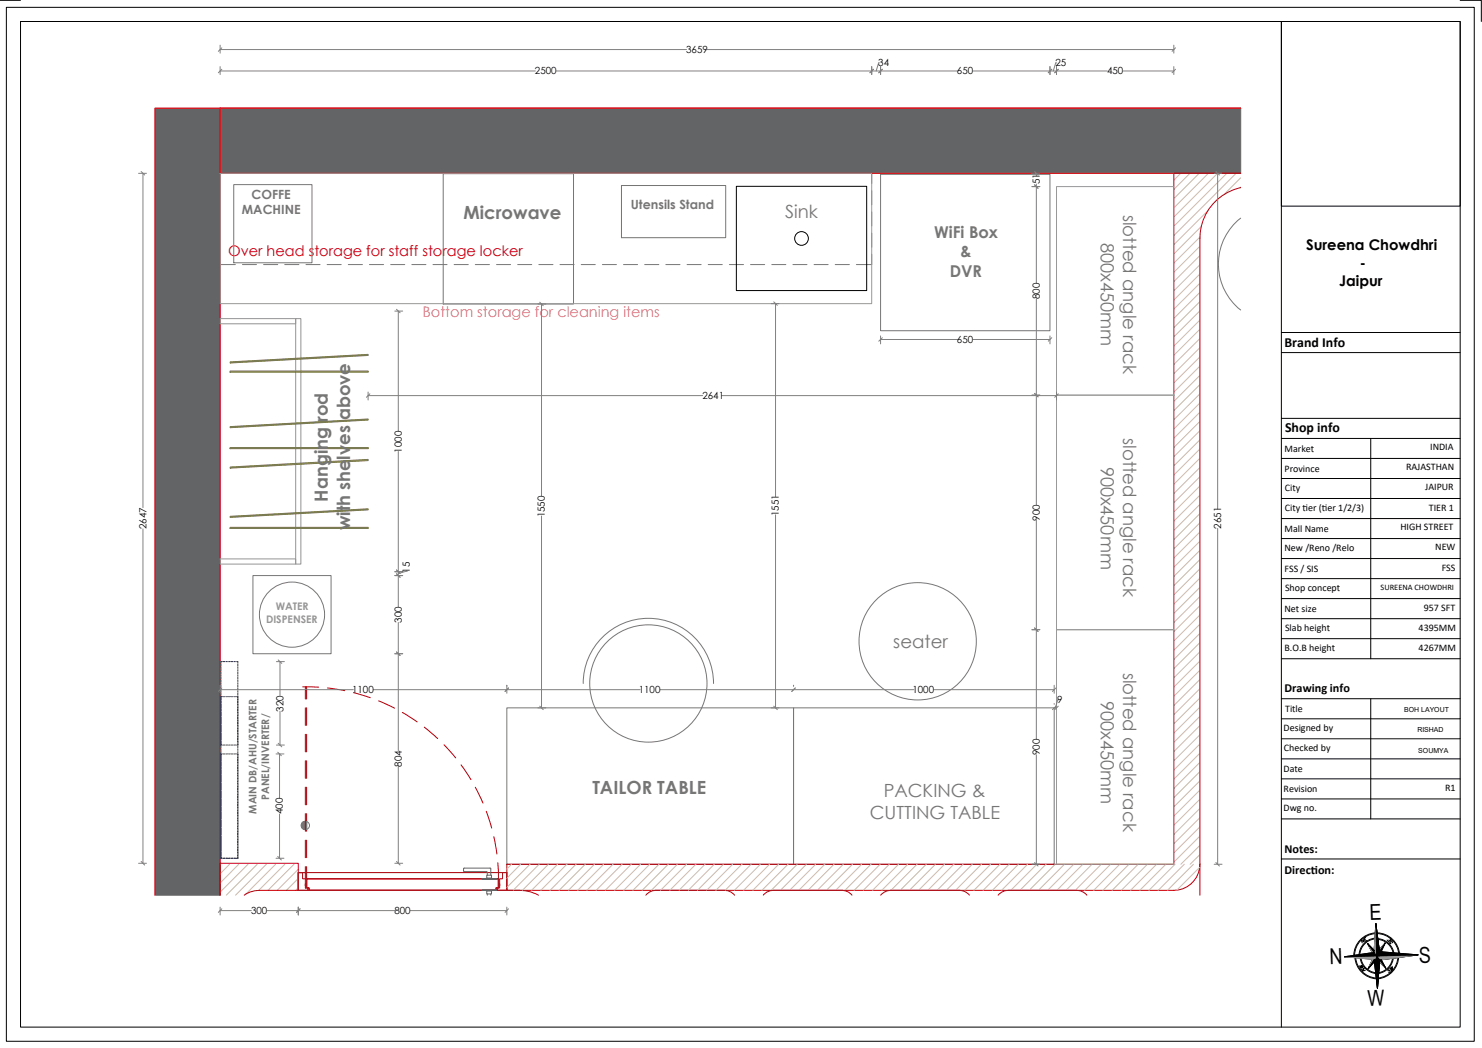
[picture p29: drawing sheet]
<svg xmlns="http://www.w3.org/2000/svg" width="420mm" height="297mm" viewBox="0 0 420 297" stroke-linecap="round" stroke-linejoin="round" font-family="sans-serif">
<defs><g id="words">
<g font-size="6.2">
<text x="388.2" y="260.7" transform="rotate(-2 388.2 260.7)">E</text>
<text x="380.4" y="268.6" transform="rotate(178 380.4 268.6)">N</text>
<text x="402.2" y="272.8" transform="rotate(-2 402.2 272.8)">S</text>
<text x="387.6" y="285.2" transform="rotate(-2 387.6 285.2)">W</text>
</g>
<g font-size="5.1" fill="#767676">
<text x="131.3" y="61.9">Microwave</text>
<text x="222.5" y="61.8">Sink</text>
<text x="318.3" y="60.9" transform="rotate(90 318.3 60.9)">slotted angle rack</text>
<text x="312" y="69" transform="rotate(90 312 69)">800x450mm</text>
<text x="318.3" y="124.2" transform="rotate(90 318.3 124.2)">slotted angle rack</text>
<text x="312" y="132.2" transform="rotate(90 312 132.2)">900x450mm</text>
<text x="92.9" y="142.1" transform="rotate(-90 92.9 142.1)">Hanging rod</text>
<text x="99.2" y="150.3" transform="rotate(-90 99.2 150.3)">with shelves above</text>
<text x="253.2" y="183.8">seater</text>
<text x="318.3" y="190.7" transform="rotate(90 318.3 190.7)">slotted angle rack</text>
<text x="312" y="198.7" transform="rotate(90 312 198.7)">900x450mm</text>
<text x="167.9" y="225.1">TAILOR TABLE</text>
<text x="250.4" y="225.8">PACKING &amp;</text>
<text x="246.5" y="232">CUTTING TABLE</text>
</g>
<g font-size="4.6" fill="#767676">
<text x="264.7" y="67.4">WiFi Box</text>
<text x="272.2" y="72.9">&amp;</text>
<text x="269.1" y="78.5">DVR</text>
</g>
<g font-size="4.2">
<text x="370.1" y="70.9">Sureena Chowdhri</text>
<text x="385.3" y="75.9">-</text>
<text x="379.5" y="81">Jaipur</text>
</g>
<text font-size="4.1" fill="#f00" x="64.6" y="72.4">Over head storage for staff storage locker</text>
<text font-size="4.1" fill="#f0f" x="119.7" y="89.8">Bottom storage for cleaning items</text>
<g font-size="3.9">
<text x="364" y="98.4">Brand Info</text>
<text x="364.2" y="122.4">Shop info</text>
</g>
<g font-size="3.6" fill="#767676">
<text x="71.3" y="56.3">COFFE</text>
<text x="178.8" y="59.3">Utensils Stand</text>
<text x="68.6" y="60.7">MACHINE</text>
</g>
<g font-size="3.5">
<text x="364.1" y="196.1">Drawing info</text>
<text x="364.1" y="241.7">Notes:</text>
<text x="364.1" y="247.7">Direct</text>
<text x="371.5" y="247.7">ion:</text>
</g>
<g font-size="3" fill="#939598">
<text x="78.1" y="172.8">WATER</text>
<text x="75.4" y="176.4">DISPENSER</text>
</g>
<g font-size="3" fill="#767676">
<text x="76.3" y="226.7" transform="rotate(-90 76.3 226.7)">PANEL/INVERTER/</text>
<text x="72.7" y="230.6" transform="rotate(-90 72.7 230.6)">MAIN DB/AHU/STARTER</text>
</g>
<g font-size="2.8">
<text x="194.5" y="15">3659</text>
<text x="151.6" y="21.1">2500</text>
<text x="248.9" y="18.8">34</text>
<text x="271.2" y="21.1">650</text>
<text x="299.1" y="18.8">25</text>
<text x="313.7" y="21.1">450</text>
<text x="294.7" y="52.3" transform="rotate(-90 294.7 52.3)">51</text>
<text x="294.7" y="84.7" transform="rotate(-90 294.7 84.7)">800</text>
<text x="271.2" y="97.2">650</text>
<text x="199.1" y="113.1">2641</text>
<text x="113.8" y="128.3" transform="rotate(-90 113.8 128.3)">1000</text>
<text x="364" y="128">Market</text>
<text x="405.3" y="127.6">INDIA</text>
<text x="364" y="133.7">Province</text>
<text x="398.5" y="133.3">RAJASTHAN</text>
<text x="364.1" y="139.1">City</text>
<text x="403.9" y="139">JAIPUR</text>
<text x="41.5" y="150" transform="rotate(-90 41.5 150)">2647</text>
<text x="154.4" y="146.6" transform="rotate(-90 154.4 146.6)">1550</text>
<text x="220.8" y="146.3" transform="rotate(-90 220.8 146.3)">1551</text>
<text x="294.7" y="147.5" transform="rotate(-90 294.7 147.5)">900</text>
<text x="346" y="149.8" transform="rotate(-90 346 149.8)">2651</text>
<text x="364.1" y="144.9">City t</text>
<text x="369.2" y="144.9">ier (t</text>
<text x="374.7" y="144.9">ier 1/2/3)</text>
<text x="405" y="144.8">TIER 1</text>
<text x="364" y="150.7">Mall Name</text>
<text x="396.9" y="150.3">HIGH STREET</text>
<text x="364" y="162">FSS / SIS</text>
<text x="364" y="156.3">New /Reno /Relo</text>
<text x="406.8" y="156">NEW</text>
<text x="408.6" y="161.7">FSS</text>
<text x="116.1" y="162.3" transform="rotate(-90 116.1 162.3)">15</text>
<text x="364.2" y="167.5">Shop concept</text>
<text x="364" y="173.4">Net size</text>
<text x="403.5" y="173">957 SFT</text>
<text x="113.8" y="176.5" transform="rotate(-90 113.8 176.5)">300</text>
<text x="364.2" y="178.9">Slab height</text>
<text x="402" y="178.7">4395MM</text>
<text x="364" y="184.6">B.O.B height</text>
<text x="402" y="184.4">4267MM</text>
<text x="99.8" y="196.4">1100</text>
<text x="181" y="196.4">1100</text>
<text x="258.6" y="196.4">1000</text>
<text x="80.3" y="201.6" transform="rotate(-90 80.3 201.6)">320</text>
<text x="299.6" y="199.3">9</text>
<text x="364.2" y="201.8">Title</text>
<text x="363.8" y="207.3">Designed by</text>
<text x="294.7" y="214" transform="rotate(-90 294.7 214)">900</text>
<text x="363.9" y="212.9">Checked by</text>
<text x="113.8" y="217.3" transform="rotate(-90 113.8 217.3)">804</text>
<text x="363.8" y="218.8">Date</text>
<text x="363.8" y="224.5">Revision</text>
<text x="409.6" y="224.1">R1</text>
<text x="80.2" y="230.8" transform="rotate(-90 80.2 230.8)">400</text>
<text x="363.8" y="229.9">Dwg no.</text>
<text x="71.1" y="259">300</text>
<text x="111.8" y="259">800</text>
</g>
<text font-size="2.4" x="391.3" y="167.2">SUREENA CHOWDHRI</text>
<g font-size="2">
<text x="398" y="201.8">BOH LAYOUT</text>
<text x="401.7" y="207.4">RISHAD</text>
<text x="402" y="213.5">SOUMYA</text>
</g>
<g font-size="1.3">
<text x="386.1" y="267.2" transform="rotate(-31 386.1 267.2)">NE</text>
<text x="394.8" y="267.1" transform="rotate(-128 394.8 267.1)">SE</text>
<text x="386.9" y="275" transform="rotate(-123 386.9 275)">NW</text>
<text x="393.6" y="275.7" transform="rotate(-38 393.6 275.7)">SW</text>
</g>
</g></defs>
<!-- layer: fixture -->
<g fill="none" stroke="#767676" stroke-width=".28">
<path d="M62.4 54v4M66.2 52.3h22.2v22.2h-22.2zM66.7 49.1h-4.3v2.9M68.7 49.1h4M74.7 49.1h4M80.7 49.1h4M86.7 49.1h4M92.7 49.1h4M98.7 49.1h4M104.7 49.1h4M110.7 49.1h4M116.7 49.1h4"/>
<path d="M122.7 49.1h4M125.6 49.2h36.9v37h-36.9zM128.7 49.1h4M134.7 49.1h4M140.7 49.1h4M146.7 49.1h4M152.7 49.1h4M158.7 49.1h4M164.7 49.1h4M170.7 49.1h4M176.1 52.6h29.6v14.8h-29.6zM176.7 49.1h4"/>
<path d="M182.7 49.1h4M188.7 49.1h4M194.7 49.1h4M200.7 49.1h4M206.7 49.1h4M212.7 49.1h4M218.7 49.1h4M224.7 49.1h4M230.7 49.1h4M236.7 49.1h4M242.7 49.1h4.3v2.9M247 54v4"/>
<path d="M249.6 49.4h48v44.3h-48zM62.4 72v3h4.3M62.4 60v4M62.4 66v4.1M68.7 75h4M74.7 75h4M80.7 75h4M86.7 75h4M92.7 75h4M98.7 75h4M104.7 75h4M110.7 75h4"/>
<path d="M116.7 75h4M122.7 75h4M128.7 75h4M134.7 75h4M140.7 75h4M146.7 75h4M152.7 75h4M158.7 75h4M164.7 75h4M170.7 75h4M176.7 75h4M182.7 75h4"/>
<path d="M188.7 75h4M194.7 75h4M200.7 75h4M206.7 75h4M212.7 75h4M218.7 75h4M224.7 75h4M230.7 75h4M236.7 75h4M247 60v4M247 66v4.1M247 72v3h-4.3"/>
<path d="M351.6 61.8a16.6 16.6 0 0 0 0 26.1M71.7 163.1h22.1v22.2h-22.1zM165.3 193.7a18.5 18.5 0 0 1 18.4-18.5 18.5 18.5 0 0 1 18.5 18.5M143.6 200.6h81.3v44.3h-81.3zM224.9 200.6h73.9v44.3h-73.9z"/>
<circle cx="82.8" cy="174.2" r="9.2"/>
<circle cx="183.7" cy="193.7" r="16.6"/>
<circle cx="260.1" cy="181.7" r="16.6"/>
</g>
<path d="M83.8 90.3h1.5v69.6h-1.5z" fill="none" stroke="#939598" stroke-width=".28"/>
<path d="M65.2 105.2h39.2v.3h-39.2zM65.2 102.6l39.1-2.2v.3l-39 2.2zM65.2 126.8h39.2v.4h-39.2zM65.2 132.4l39.1-2.2v.3l-39 2.2zM65.2 120.9l39.1-2.2v.3l-39 2.2zM65.2 149.5h39.2v.3h-39.2zM65.2 146.3l39.1-2.1v.3l-39 2.1z" fill="none" stroke="#727430" stroke-width=".28"/>
<!-- layer: WALL -->
<path d="M62.4 30.7h289.2" fill="none" stroke="#f00" stroke-width=".28"/>
<!-- layer: PARTITION HAT -->
<g fill="none" stroke="#cbbba9" stroke-width=".28">
<path d="M334.6 49.1l-1.9 2M337.2 49.1l-4.5 4.6M339.9 49.1l-7 7M342.3 59.7l-9.6 9.7M342.4 49.1l-9.5 9.6M345.1 49.1l-12.2 12.2M347.7 49.1l-14.8 14.8M350.3 49.1l-17.6 17.6M351.6 50.4l-4.7 4.7M351.6 53l-.2 .2M340.1 67.2l-7.4 7.4M340.1 69.8l-7.4 7.4"/>
<path d="M340.1 72.4l-7.4 7.4M340.1 75l-7.4 7.4M340.1 77.6l-7.4 7.4M340.4 64.2l-7.7 7.8M340.1 80.3l-7.4 7.3M340.1 82.9l-7.4 7.3M340.1 85.5l-7.4 7.4M340.1 88.1l-7.4 7.4M340.1 90.7l-7.4 7.4M340.1 93.3l-7.4 7.4M340.1 95.9l-7.4 7.4M340.1 98.5l-7.4 7.4"/>
<path d="M340.1 101.1l-7.4 7.4M340.1 103.8l-7.4 7.3M340.1 106.4l-7.4 7.4M340.1 109l-7.4 7.4M340.1 111.6l-7.4 7.4M340.1 114.2l-7.4 7.4M340.1 116.8l-7.4 7.4M340.1 119.4l-7.4 7.4M340.1 122l-7.4 7.4M340.1 124.7l-7.4 7.3M340.1 127.3l-7.4 7.3M340.1 129.9l-7.4 7.4"/>
<path d="M340.1 132.5l-7.4 7.4M340.1 135.1l-7.4 7.4M340.1 137.7l-7.4 7.4M340.1 140.3l-7.4 7.4M340.1 142.9l-7.4 7.4M340.1 145.5l-7.4 7.4M340.1 148.2l-7.4 7.3M340.1 150.8l-7.4 7.4M340.1 153.4l-7.4 7.4M340.1 156l-7.4 7.4M340.1 158.6l-7.4 7.4M340.1 161.2l-7.4 7.4"/>
<path d="M340.1 163.8l-7.4 7.4M340.1 166.4l-7.4 7.4M340.1 169.1l-7.4 7.3M340.1 171.7l-7.4 7.3M340.1 174.3l-7.4 7.4M340.1 176.9l-7.4 7.4M340.1 179.5l-7.4 7.4M340.1 182.1l-7.4 7.4M340.1 184.7l-7.4 7.4M340.1 187.3l-7.4 7.4M340.1 189.9l-7.4 7.4M340.1 192.6l-7.4 7.3"/>
<path d="M340.1 195.2l-7.4 7.4M340.1 197.8l-7.4 7.4M340.1 200.4l-7.4 7.4M340.1 203l-7.4 7.4M340.1 205.6l-7.4 7.4M340.1 208.2l-7.4 7.4M340.1 210.8l-7.4 7.4M340.1 213.5l-7.4 7.3M340.1 216.1l-7.4 7.3M340.1 218.7l-7.4 7.4M340.1 221.3l-7.4 7.4M340.1 223.9l-7.4 7.4"/>
<path d="M340.1 226.5l-7.4 7.4M340.1 229.1l-7.4 7.4M340.1 231.7l-7.4 7.4M340.1 234.3l-7.4 7.4M340.1 237l-7.4 7.3M340.1 239.6l-5.4 5.3M340.1 242.2l-2.8 2.7M340.1 244.8l-.2 .1"/>
</g>
<!-- layer: A-WALL HATCH -->
<path d="M43.9 30.7h307.7v18.4h-289.2v204.6h-18.5z" fill="none" stroke="#636466" stroke-width=".28"/>
<path d="M43.9 30.7h307.7v18.4h-289.2v204.6h-18.5z" fill-rule="evenodd" fill="#636466"/>
<!-- layer: PARTITION HAT -->
<path d="M62.4 244.9v.1M65 244.9l-2.6 2.7M67.7 244.9l-5.3 5.3M70.3 244.9l-7.9 7.9M72.9 244.9l-8.8 8.8M75.5 244.9l-8.7 8.8M78.1 244.9l-8.4 8.5M80.7 244.9l-7.4 7.4M83.3 244.9l-7.4 7.4M84.5 246.4l-5.9 5.9M84.5 249l-3.3 3.3M84.5 251.6l-.7 .7" fill="none" stroke="#cbbba9" stroke-width=".28"/>
<!-- layer: WALL -->
<path d="M62.4 30.7h-18.5v223M62.4 30.7v18.4h289.2M62.4 30.7v223M62.4 30.7h289.2" fill="none" stroke="#f00" stroke-width=".28"/>
<!-- layer: PARTITION -->
<path d="M84.5 247.3h59.1v5h-59.1z" fill="none" stroke="#fff" stroke-width=".28"/>
<path d="M84.5 247.3h59.1v5h-59.1z" fill="#fff"/>
<g fill="none" stroke="#b80000" stroke-width=".28">
<path d="M85.8 194.7h4.5M86.9 194.6v3.5M92.8 195l4.9 .7M100.2 196.3l4.7 1.4M107.3 198.6l4.5 2.1M86.9 200.6v5M86.9 208.1v5M86.9 215.6v5M114 201.9l4.2 2.7M120.2 206.1l3.8 3.2M125.8 211.1l3.4 3.7M130.7 216.8l2.8 4.1"/>
<path d="M86.9 223.1v5M86.9 230.6v5M86.9 238.1v5M134.7 223.1l2.2 4.5M137.8 229.9l1.5 4.8M140 237.1l.8 4.9M84.5 247.3h59.1v5h-59.1zM86.9 249h54.4v2.7h-.7v.6h-53v-.6h-.7zM86.9 245.6v3.4M86.9 249.1h54.3v2.5h-.7v.7h-52.9v-.7h-.7zM141.1 244.5l.2 4.5M141.3 250.4h.3v.7h-.3z"/>
<path d="M142.4 247.3h1.2v5h-2.7v-.6h.7v-2.7h.8z"/>
</g>
<g fill="none" stroke="#636466" stroke-width=".28">
<path d="M131.6 247h6.3M131.6 247l-.2-.2v-.6l.2-.2h7.3l.2 .2v1.8M136.6 249l4 .1zM136.6 252.3h4zM136.6 249.1h4M136.6 252.3h4M137.7 248.9h1.7v.1h-1.7zM137.7 252.3l1.7 .1zM137.9 247l.2 .2v.8M137.9 248h1.4v.9h-1.4zM137.9 252.4h1.4v.9h-1.4zM138.1 253.3v.4"/>
<path d="M139.1 253.3v.4"/>
</g>
<!-- layer: F_FIXTURE -->
<g fill="none" stroke="#767676" stroke-width=".28">
<path d="M86.5 232.8h.4v2.2l-.2 .1h-.2z"/>
<circle cx="86.5" cy="233.9" r="1.18"/>
</g>
<path d="M86.5 232.8h.4v2.2l-.2 .1h-.2z" fill-rule="evenodd" fill="#767676"/>
<g fill="none" stroke="#767676" stroke-width=".28">
<path d="M85.4 233.7v.5M85.5 233.4v1M85.5 233.3v1.2M85.6 233.2v1.4M85.7 233.1v1.6M85.8 233.1v1.7M85.8 233v1.8M85.9 233v1.9M86 232.9v2M86 232.9v2.1M86.1 232.9v2.1M86.2 232.8v2.2"/>
<path d="M86.3 232.8v2.3M86.4 232.8v2.3M86.5 232.8v2.3M86.5 232.8h.4v2.2l-.2 .1h-.2z"/>
</g>
<!-- layer: PARTITION -->
<g fill="none" stroke="#b80000" stroke-width=".28">
<path d="M351.6 53.2a14.7 14.7 0 0 0-11.5 14.4v186.1M351.6 49.1h-18.9v195.8h-189.1v7.4h189.1a7.4 7.4 0 0 0 7.4-7.4M86.5 194.6v3.5M86.5 200.6v5M86.5 208.1v5M86.5 215.6v5M86.5 223.1v5M86.5 230.6v5M86.5 238.1v5M84.5 247.3h1.3v1.7h.7v2.7h.7v.6h-2.7zM84.5 252.3v-7.6h-22.1v9M86.5 250.4h.4v.7h-.4z"/>
<path d="M86.5 247.3h-2v5h-11a7.2 7.2 0 0 0-4.3 1.4M86.5 245.6v3.4M140.9 252.3h6.4a10.8 10.8 0 0 1 5.3 1.4M183 253.7a3.6 3.6 0 0 1 2.9-1.4h19.4a3.6 3.6 0 0 1 2.9 1.4M216.3 253.7a3.6 3.6 0 0 1 2.9-1.4h19.4a3.6 3.6 0 0 1 2.9 1.4M249.6 253.7a3.6 3.6 0 0 1 2.8-1.4h19.5a3.5 3.5 0 0 1 2.8 1.4M282.9 253.7a3.6 3.6 0 0 1 2.8-1.4h19.5a3.6 3.6 0 0 1 2.8 1.4"/>
</g>
<!-- layer: PARTITION HAT -->
<g fill="none" stroke="#cbbba9" stroke-width=".28">
<path d="M145 244.9l-1.4 1.4M147.6 244.9l-4 4M150.2 244.9l-6.6 6.6M152.8 244.9l-7.4 7.4M155.4 244.9l-7.4 7.4M158 244.9l-7.4 7.4M160.7 244.9l-7.4 7.4M163.2 244.9l-7.3 7.4M165.9 244.9l-7.4 7.4M168.5 244.9l-7.4 7.4M171.1 244.9l-7.4 7.4M173.7 244.9l-7.4 7.4"/>
<path d="M176.3 244.9l-7.4 7.4M178.9 244.9l-7.4 7.4M181.5 244.9l-7.4 7.4M184.1 244.9l-7.3 7.4M186.8 244.9l-7.4 7.4M189.4 244.9l-7.4 7.4M192 244.9l-7.4 7.4M194.6 244.9l-7.4 7.4M197.2 244.9l-7.4 7.4M199.8 244.9l-7.4 7.4M202.4 244.9l-7.4 7.4M205 244.9l-7.3 7.4"/>
<path d="M207.6 244.9l-7.3 7.4M210.3 244.9l-7.4 7.4M212.9 244.9l-7.4 7.4M215.5 244.9l-7.4 7.4M218.1 244.9l-7.4 7.4M220.7 244.9l-7.4 7.4M223.3 244.9l-7.4 7.4M225.9 244.9l-7.4 7.4M228.5 244.9l-7.3 7.4M231.2 244.9l-7.4 7.4M233.8 244.9l-7.4 7.4M236.4 244.9l-7.4 7.4"/>
<path d="M239 244.9l-7.4 7.4M241.6 244.9l-7.4 7.4M244.2 244.9l-7.4 7.4M246.8 244.9l-7.4 7.4M249.4 244.9l-7.3 7.4M252 244.9l-7.3 7.4M254.7 244.9l-7.4 7.4M257.3 244.9l-7.4 7.4M259.9 244.9l-7.4 7.4M262.5 244.9l-7.4 7.4M265.1 244.9l-7.4 7.4M267.7 244.9l-7.4 7.4"/>
<path d="M270.3 244.9l-7.4 7.4M272.9 244.9l-7.3 7.4M275.6 244.9l-7.4 7.4M278.2 244.9l-7.4 7.4M280.8 244.9l-7.4 7.4M283.4 244.9l-7.4 7.4M286 244.9l-7.4 7.4M288.6 244.9l-7.4 7.4M291.2 244.9l-7.4 7.4M293.8 244.9l-7.3 7.4M296.4 244.9l-7.3 7.4M299.1 244.9l-7.4 7.4"/>
<path d="M301.7 244.9l-7.4 7.4M304.3 244.9l-7.4 7.4M306.9 244.9l-7.4 7.4M309.5 244.9l-7.4 7.4M312.1 244.9l-7.4 7.4M314.7 244.9l-7.4 7.4M317.3 244.9l-7.3 7.4M320 244.9l-7.4 7.4M322.6 244.9l-7.4 7.4M325.2 244.9l-7.4 7.4M327.8 244.9l-7.4 7.4M330.4 244.9l-7.4 7.4"/>
<path d="M333 244.9l-7.4 7.4M335.6 244.9l-7.4 7.4M338.2 244.9l-7.3 7.4M340 245.8l-6.5 6.5"/>
</g>
<!-- layer: FUR-L1 -->
<g fill="none" stroke="#000" stroke-width=".28">
<path d="M208.7 52.8h36.9v29.5h-36.9z"/>
<circle cx="227.2" cy="67.6" r="1.94"/>
</g>
<!-- layer: FUR-FIXTURES L1 -->
<path d="M62.4 49.1h184.6v37h-184.6zM299.4 52.9h33.3v59.1h-33.3zM299.4 112h33.3v66.5h-33.3zM299.4 178.5h33.3v66.4h-33.3z" fill="none" stroke="#989898" stroke-width=".28"/>
<!-- layer: FINISHES -->
<g fill="none" stroke="#00f" stroke-width=".28">
<path d="M62.6 188.2v.5M62.6 188.9v.6M62.6 189.7v.5M62.6 190.4v.6M62.6 191.2v.5M62.6 191.9v.6M62.6 192.7v.5M62.6 193.4v.6M62.6 194.2v.5M62.6 194.9v.6M62.6 195.7v.5M62.6 196.4v.5"/>
<path d="M62.6 197.2v.5M62.6 197.9v.5M62.6 198.7v.5M62.6 199.4v.5M62.6 197.4h.4M63 187.5h-.4v.5M63.3 197.4h.5M63.3 187.5h.5M64 197.4h.5M64 187.5h.5M64.8 197.4h.5M64.8 187.5h.5"/>
<path d="M65.5 197.4h.5M65.5 187.5h.5M66.3 197.4h.5M66.3 187.5h.5M67 197.4h.4M67 187.5h.4v.5M67.4 188.2v.5M67.4 188.9v.6M67.4 189.7v.5M67.4 190.4v.6M67.4 191.2v.5M67.4 191.9v.6"/>
<path d="M67.4 192.7v.5M67.4 193.4v.6M67.4 194.2v.5M67.4 194.9v.6M67.4 195.7v.5M67.4 196.4v.5M67.4 197.2v.5M67.4 197.9v.5M67.4 198.7v.5M67.4 199.4v.5M62.6 200.2v.5M62.6 200.9v.5"/>
<path d="M62.6 201.7v.5M62.6 202.4v.5M62.6 203.2v.5M62.6 203.9v.5M62.6 204.7v.5M62.6 205.5v.4M62.6 206.2v.5M62.6 207v.4M62.6 207.7v.5M62.6 208.5v.5M62.6 209.2v.5M62.6 210v.5"/>
<path d="M62.6 210.7v.5M62.6 211.5v.4M62.6 212.2v.5M62.6 213v.4M62.6 214.3v.7M62.6 215.1v.6M62.6 215.8v.7M62.6 216.6v.6M62.6 217.3v.7M62.6 218.1v.6M62.6 218.8v.7M62.6 219.6v.6"/>
<path d="M62.6 211.1h.4M63 213.7h-.4v.5M63.3 211.1h.5M63.3 213.7h.5M64 211.1h.5M64 213.7h.5M64.8 211.1h.5M64.8 213.7h.5M65.5 211.1h.5M65.5 213.7h.5M66.3 211.1h.5M66.3 213.7h.5"/>
<path d="M67 213.7h.4v.5M67 211.1h.4M67.4 200.2v.5M67.4 200.9v.5M67.4 201.7v.5M67.4 202.4v.5M67.4 203.2v.5M67.4 203.9v.5M67.4 204.7v.5M67.4 205.5v.4M67.4 206.2v.5M67.4 207v.4"/>
<path d="M67.4 207.7v.5M67.4 208.5v.5M67.4 209.2v.5M67.4 210v.5M67.4 210.7v.5M67.4 211.5v.4M67.4 212.2v.5M67.4 213v.4M67.4 214.3v.7M67.4 215.1v.6M67.4 215.8v.7M67.4 216.6v.6"/>
<path d="M67.4 217.3v.7M67.4 218.1v.6M67.4 218.8v.7M67.4 219.6v.6M62.6 220.3v.7M62.6 221.1v.6M62.6 221.8v.7M62.6 222.6v.6M62.6 223.3v.6M62.6 224.1v.6M62.6 224.8v.6M62.6 225.6v.6"/>
<path d="M62.6 226.3v.6M62.6 227.1v.6M62.6 227.8v.6M62.6 228.6v.6M62.6 229.3v.6M62.6 230.1v.6M62.6 230.8v.6M62.6 231.6v.6M62.6 232.3v.6M62.6 233.1v.6M62.6 233.8v.6M62.6 234.6v.6"/>
<path d="M62.6 235.3v.6M62.6 236.1v.6M62.6 236.8v.6M62.6 237.6v.6M62.6 238.3v.6M62.6 239.1v.6M62.6 239.8v.6M67.4 220.3v.7M67.4 221.1v.6M67.4 221.8v.7M67.4 222.6v.6M67.4 223.3v.6"/>
<path d="M67.4 224.1v.6M67.4 224.8v.6M67.4 225.6v.6M67.4 226.3v.6M67.4 227.1v.6M67.4 227.8v.6M67.4 228.6v.6M67.4 229.3v.6M67.4 230.1v.6M67.4 230.8v.6M67.4 231.6v.6M67.4 232.3v.6"/>
<path d="M67.4 233.1v.6M67.4 233.8v.6M67.4 234.6v.6M67.4 235.3v.6M67.4 236.1v.6M67.4 236.8v.6M67.4 237.6v.6M67.4 238.3v.6M67.4 239.1v.6M67.4 239.8v.6M62.6 242.8v.4h.4M62.6 240.6v.6"/>
<path d="M62.6 241.3v.7M62.6 242.1v.6M63.3 243.2h.5M64 243.2h.5M64.8 243.2h.5M65.5 243.2h.5M66.3 243.2h.5M67.4 242.8v.4h-.4M67.4 240.6v.6M67.4 241.3v.7M67.4 242.1v.6"/>
</g>
<!-- layer: fixture -->
<path d="M62.4 90.3h21.4v1.5h-21.4zM62.4 158.4h21.4v1.5h-21.4z" fill="none" stroke="#939598" stroke-width=".28"/>
<!-- layer: LAYOUT -->
<g fill="none" stroke="#000" stroke-width=".28">
<path d="M0 .1h5.8M1.8 2.1h416v293h-416zM5.8 6.1h408v285h-408zM363.1 6.1h50.7v52.3h-50.7zM363.1 6.1v285M413.8 .1h6v6M363.1 99.9h50.7M363.1 94.2h50.7M363.1 118.6h50.7M363.1 124.3h50.7M363.1 129.9h50.7M363.1 135.6h50.7"/>
<path d="M388.5 124.3v62.4M363.1 141.3h50.7M363.1 147h50.7M363.1 152.6h50.7M363.1 158.3h50.7M363.1 164h50.7M363.1 169.6h50.7M363.1 175.3h50.7M363.1 181h50.7M363.1 186.7h50.7M363.1 198h50.7M388.5 198v34.1"/>
<path d="M363.1 203.7h50.7M363.1 209.4h50.7M363.1 215.1h50.7M363.1 220.7h50.7M363.1 226.4h50.7M363.1 232.1h50.7M363.1 243.4h50.7M381.1 271.1l8.4 .8M384 271.3a6.5 6.5 0 0 0 6.1 6.1M384.2 271.3a6.3 6.3 0 0 0 5.9 5.9M385.5 271.4a5.1 5.1 0 0 0 4.4 4.5M385.7 271.4a4.9 4.9 0 0 0 4.2 4.3"/>
<path d="M387.6 267.4l5.1 7M387.6 267.4l1.4 2.6 .4-.1M387.6 267.4l1.9 1.9M387.6 267.4l1.8 2.5M389.4 269.9l.7 1M389.4 269.9l-8.3 1.2M389.5 271.9h-.5l-1.3 2.6M389.5 271.9l-1.8 2.6M389.5 272.5l-1.8 2M389.6 266.1a4.9 4.9 0 0 0-4.2 4.5M389.6 265.9a5.1 5.1 0 0 0-4.5 4.8M389.7 264.6a6.3 6.3 0 0 0-5.8 6.2"/>
<path d="M389.7 264.4a6.5 6.5 0 0 0-6 6.4M389.9 261.7l.2 9.2M389.9 261.7l-.5 8.2M389.9 261.7l1 8M390.1 270.9l-2.4 3.6M390.1 270.9l.9 1.2M390.1 270.9l-.6 1M390.3 264.4a6.5 6.5 0 0 1 6.3 6.1M390.3 264.6a6.3 6.3 0 0 1 6.1 5.9M390.4 266a5.1 5.1 0 0 1 4.7 4.6M390.5 266.2a4.9 4.9 0 0 1 4.4 4.4M390.9 269.7l10.9 .9"/>
<path d="M391 272.1l-.1 .5 1.8 1.8M391 272.1l1.7 2.3M391.4 272l1.3 2.4M392.6 267.3l-3.1 4.7M392.6 267.3l-1.7 1.9v.5M392.6 267.3l-1.2 2.4M392.6 267.3l-1.7 2.4M394.7 271.2a4.9 4.9 0 0 1-4 4.5M394.9 271.2a5.1 5.1 0 0 1-4.2 4.7M396.2 271a6.3 6.3 0 0 1-5.6 6.2M396.4 271a6.5 6.5 0 0 1-5.8 6.4M401.8 270.6l-20.7 .5"/>
<path d="M401.8 270.6l-10.8 1.5"/>
</g>
<!-- layer: TITLE BLOCK -->
<path d="M389.5 271.9l.9 8.2M390.1 270.9l.3 9.2M391 272.1l-.6 8" fill="none" stroke="#000" stroke-width=".28"/>
<!-- layer: LAYOUT -->
<path d="M390.1 270.9l11.7-.3-10.8 1.5z" fill="none" stroke="#989898" stroke-width=".28"/>
<path d="M390.1 270.9l11.7-.3-10.8 1.5z" fill="#989898"/>
<!-- layer: TITLE BLOCK -->
<path d="M390.1 270.9l.3 9.2-.9-8.2z" fill="none" stroke="#000" stroke-width=".28"/>
<path d="M390.1 270.9l.3 9.2-.9-8.2z" fill="#000"/>
<!-- layer: LAYOUT -->
<path d="M381.1 271.1l9-.2-.6 1z" fill="none" stroke="#989898" stroke-width=".28"/>
<path d="M381.1 271.1l9-.2-.6 1z" fill="#989898"/>
<path d="M389.9 261.7l.2 9.2-.7-1z" fill="none" stroke="#989898" stroke-width=".28"/>
<path d="M389.9 261.7l.2 9.2-.7-1z" fill="#989898"/>
<path d="M389 271.9h.5l-1.8 2.6z" fill="none" stroke="#989898" stroke-width=".28"/>
<path d="M389 271.9h.5l-1.8 2.6z" fill="#989898"/>
<path d="M391 272.1l1.7 2.3-1.7-1.8z" fill="none" stroke="#989898" stroke-width=".28"/>
<path d="M391 272.1l1.7 2.3-1.7-1.8z" fill="#989898"/>
<path d="M387.6 267.4l1.8 2.5-.4 .1z" fill="none" stroke="#989898" stroke-width=".28"/>
<path d="M387.6 267.4l1.8 2.5-.4 .1z" fill="#989898"/>
<path d="M392.6 267.3l-1.7 2.4v-.5z" fill="none" stroke="#989898" stroke-width=".28"/>
<path d="M392.6 267.3l-1.7 2.4v-.5z" fill="#989898"/>
<path d="M381.1 271.1l8.3-1.2 .7 1zM387.6 267.4l1.8 1.9v.6zM389.5 272v.5l-1.8 2zM389.9 261.7l1 7.5zM390.1 270.9l4.2-.5 7.5 .2zM390.1 270.9l.9 1.2-.1 .5zM390.9 269.2v.5l-.8 1.2zM390.9 269.7l3.4 .7-4.2 .5zM390.9 269.7l10.9 .9-7.5-.2zM391 272.1l.4-.1 1.3 2.4zM392.6 267.3l-1.2 2.4h-.5z" fill="none" stroke="#000" stroke-width=".28"/>
<path d="M381.1 271.1l8.3-1.2 .7 1zM387.6 267.4l1.8 1.9v.6zM389.5 272v.5l-1.8 2zM390.9 269.2v.5l-.8 1.2zM389.9 261.7l1 7.5-.8 1.7zM389.9 261.7l1 7.5zM390.9 269.7l3.4 .7-4.2 .5zM390.1 270.9l.9 1.2-.1 .5zM391 272.1l.4-.1 1.3 2.4zM392.6 267.3l-1.2 2.4h-.5zM390.1 270.9l4.2-.5 7.5 .2zM390.9 269.7l10.9 .9-7.5-.2z" fill="#000"/>
<!-- layer: TITLE BLOCK -->
<path d="M390.9 272.6l-.5 7.5z" fill="none" stroke="#000" stroke-width=".28"/>
<path d="M390.9 272.6l-.5 7.5zM390.1 270.9l.8 1.7-.5 7.5z" fill="#000"/>
<!-- layer: 0 -->
<g fill="none" stroke="#808080" stroke-width=".28">
<path d="M62.4 12.8v2.3M62.4 18.9v2.2M62.4 14h132.2M62.9 19.6l-1 1M62.9 13.6l-1 1M200.5 14h132.2M247 18.9v2.2M247.5 19.6l-1 1M249 17.8h.1M249 17.8l-.7 2.3M249.6 18.9v2.2M250.1 19.6l-1.1 1"/>
<path d="M297.6 18.9v2.2M298.1 19.6l-1 1M299.2 17.8h.1M299.2 17.8l-.7 2.3M299.4 18.9v2.2M299.9 19.6l-1 1M332.7 12.8v2.3M332.7 18.9v2.2M333.1 19.6l-.9 1M333.1 13.6l-.9 1M62.4 20.1h89.3M157.7 20.1h113.7"/>
<path d="M275.7 20.1h38.1M318.3 20.1h14.4M39.3 49.1h2.2M40 48.6l1 1M40.5 49.1v94.8M292.5 49.1h2.2M292.5 52.9h2.2M293.2 52.4l1 1M293.2 48.6l1 1M293.7 49.1v.7M293.7 52.2v28M344.1 49.1h2.2"/>
<path d="M344.6 48.6l1 1M345.1 49.1v95.2M111.9 88.2h2.2M112.4 87.7l1 .9M112.9 88.2v34M152.5 86.2h2.2M153 85.6l.9 1M153.5 86.2v54.3M218.5 86.1h2.3M219.3 85.5l1 1M219.8 86.1v54.7M249.6 95.2v2.3"/>
<path d="M249.6 96.2h21.8M250.1 95.7l-1.1 1M275.7 96.2h21.9M293.7 84.7v58.3M297.6 95.2v2.3M298.1 95.7l-1 1M104.3 111.1v2.3M104.3 112.1h94.8M104.8 111.6l-1 1M204.6 112.1h94.8M292.5 112h2.2M293.2 111.5l1 1"/>
<path d="M299.4 111.1v2.3M299.9 111.6l-1 1M112.9 127.9v44.1M40.5 149.9v94.8M153.5 146.2v54.4M219.8 145.9v54.7M293.7 147.4v62.1M345.1 149.8v95.1M111.9 162h2.2M111.9 163.1h2.2M112.4 161.5l1 1M112.4 162.6l1 1"/>
<path d="M112.9 176.4v36.3M115.2 161.9h.1M115.2 161.9l-2.3 .7M292.5 178.5h2.2M293.2 178l1 1M62.4 194.2v2.3M62.4 195.5h37.8M62.9 195l-1 1M78.3 187.5h2.3M78.8 187l1.1 1M79.3 187.5v9.6M105.8 195.5h75.6"/>
<path d="M111.9 185.3h2.2M112.4 184.8l1 1M143.6 194.2v2.3M144.1 195l-1 1M187.1 195.5h71.9M224.9 194.2v.3M225.4 195l-1 1M264.7 195.5h34.1M298.8 194.2v2.3M298.8 199.4v.2M299.3 195l-1.1 1M299.4 199.4v.2"/>
<path d="M299.8 198.3h.1M299.8 198.3l-.7 2.3M78.2 213.7h2.3M78.3 211.1h2.3M78.7 213.2l1 1M78.8 210.6l1.1 1.1M79.2 213.7v12.5M79.3 201.5v9.6M112.9 217.2v27.5M152.5 200.6h2.2M153 200.1l.9 1M218.5 200.6h2.3"/>
<path d="M219.3 200.1l1 1M293.7 213.9v31M298.8 200.6h.6M299.3 200.1l-1.1 1M299.9 200.1l-1 1M79.2 230.7v12.5M39.3 244.7h2.2M40 244.1l1 1.1M62.4 257.1v2.2M62.4 258.1h8.8M62.9 257.6l-1 1M75.7 258.1h36.2"/>
<path d="M78.2 243.2h2.3M78.7 242.7l1 1M84.5 257.1v2.2M85 257.6l-1 1M111.9 244.7h2.2M112.4 244.1l1 1.1M116.3 258.1h27.3M143.6 257.1v2.2M144.1 257.6l-1 1M292.5 244.9h2.2M293.2 244.4l1 1M344.1 244.9h2.2"/>
<path d="M344.6 244.4l1 1"/>
</g>
<use href="#words"/>
</svg>
